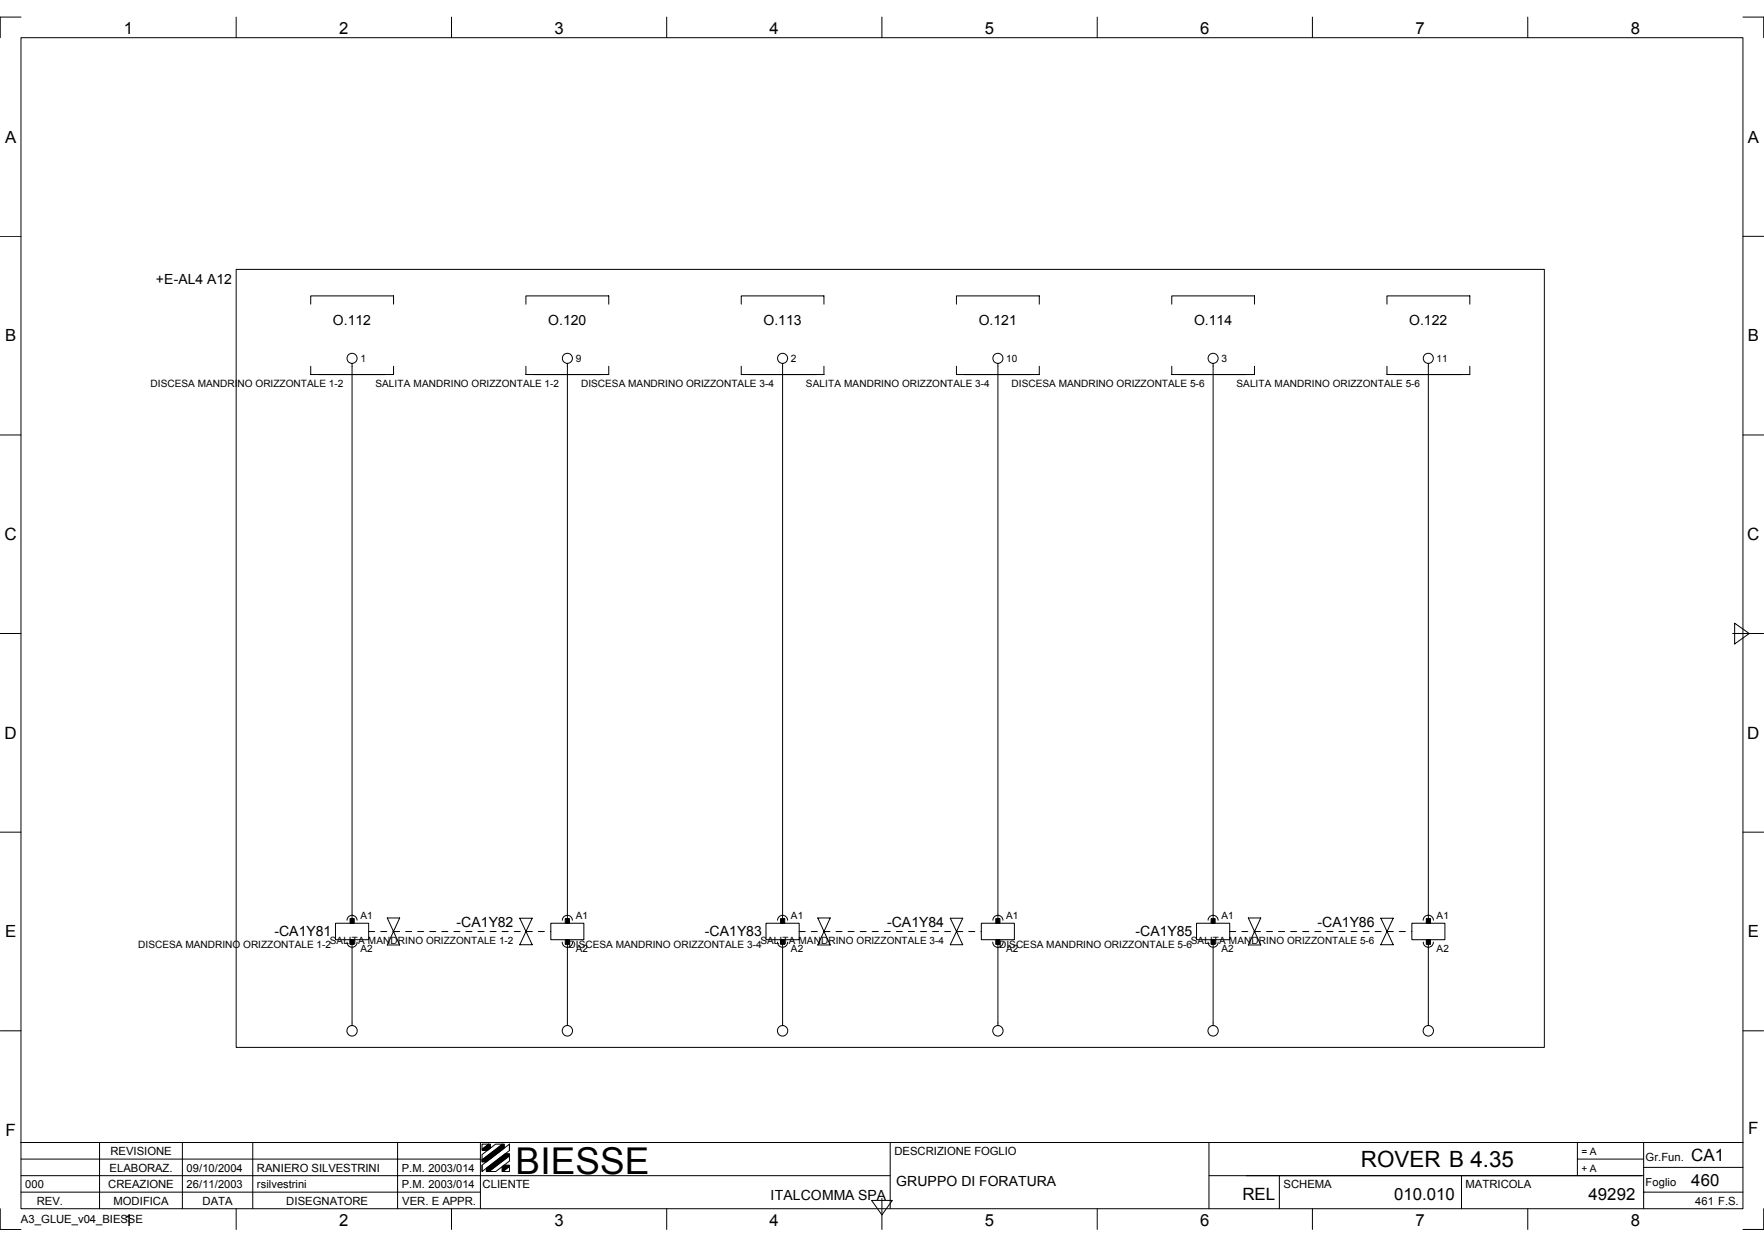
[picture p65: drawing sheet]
<svg xmlns="http://www.w3.org/2000/svg" width="297mm" height="210mm" viewBox="0 0 297 210" stroke-linecap="round" stroke-linejoin="round" font-family="sans-serif">
<defs><g id="words">
<text font-size="6.2" x="86.8" y="197.7">BIESSE</text>
<text font-size="3.8" x="229.2" y="196.7">ROVER B 4.35</text>
<g font-size="2.9">
<text x=".8" y="91">C</text>
<text x="294.2" y="91">C</text>
<text x=".8" y="124.4">D</text>
<text x="294.2" y="124.4">D</text>
<text x=".9" y="191.3">F</text>
<text x="294.4" y="191">F</text>
<text x="284.8" y="195.6">CA1</text>
<text x="209.2" y="202.2">REL</text>
</g>
<g font-size="2.8">
<text x="20.9" y="5.7">1</text>
<text x="57.1" y="5.7">2</text>
<text x="93.4" y="5.7">3</text>
<text x="129.6" y="5.7">4</text>
<text x="165.8" y="5.7">5</text>
<text x="202.1" y="5.7">6</text>
<text x="238.3" y="5.7">7</text>
<text x="274.6" y="5.7">8</text>
<text x=".8" y="24.1">A</text>
<text x="294.3" y="24.1">A</text>
<text x=".8" y="57.5">B</text>
<text x="294.3" y="57.5">B</text>
<text x=".8" y="157.9">E</text>
<text x="294.3" y="157.9">E</text>
<text x="234.7" y="202.2">010.010</text>
<text x="267.5" y="202.2">49292</text>
<text x="284.8" y="199.8">460</text>
<text x="20.9" y="206.5">1</text>
<text x="57.1" y="206.5">2</text>
<text x="93.4" y="206.5">3</text>
<text x="129.6" y="206.5">4</text>
<text x="165.8" y="206.5">5</text>
<text x="202.1" y="206.5">6</text>
<text x="238.3" y="206.5">7</text>
<text x="274.6" y="206.5">8</text>
</g>
<g font-size="2.4">
<text x="26.3" y="47.8">+E-AL4 A12</text>
<text x="56.1" y="54.8">O.112</text>
<text x="92.3" y="54.8">O.120</text>
<text x="128.6" y="54.8">O.113</text>
<text x="164.8" y="54.8">O.121</text>
<text x="201.1" y="54.8">O.114</text>
<text x="237.3" y="54.8">O.122</text>
<text x="46.2" y="157.6">-CA1Y81</text>
<text x="76.9" y="156.2">-CA1Y82</text>
<text x="118.7" y="157.6">-CA1Y83</text>
<text x="149.4" y="156.2">-CA1Y84</text>
<text x="191.2" y="157.6">-CA1Y85</text>
<text x="221.9" y="156.2">-CA1Y86</text>
<text x="129.8" y="202.2">ITALCOMMA SPA</text>
<text x="150.9" y="199.7">GRUPPO DI FORATURA</text>
</g>
<g font-size="1.9">
<text x="18.4" y="197.4">ELABORAZ.</text>
<text x="18.6" y="194.6">REVISIONE</text>
<text x="31.4" y="197.4">09/10/2004</text>
<text x="43.3" y="197.4">RANIERO SILVESTRINI</text>
<text x="67.6" y="197.4">P.M. 2003/014</text>
<text x="150.6" y="194.6">DESCRIZIONE FOGLIO</text>
<text x="277.1" y="195.6">Gr.Fun.</text>
<text x="4.2" y="200.1">000</text>
<text x="6.2" y="202.9">REV.</text>
<text x="18.2" y="200.1">CREAZIONE</text>
<text x="19.1" y="202.9">MODIFICA</text>
<text x="31.4" y="200.1">26/11/2003</text>
<text x="34.1" y="202.9">DATA</text>
<text x="43.3" y="200.1">rsilvestrini</text>
<text x="48.2" y="202.9">DISEGNATORE</text>
<text x="67.6" y="200.1">P.M. 2003/014</text>
<text x="67.7" y="202.9">VER. E APPR.</text>
<text x="81.3" y="200.1">CLIENTE</text>
<text x="216.1" y="200.1">SCHEMA</text>
<text x="246.8" y="200.1">MATRICOLA</text>
<text x="277.1" y="199.8">Foglio</text>
<text x="285.5" y="202.9">461 F.S.</text>
<text x="3.5" y="206.1">A3_GLUE_v04_BIESSE</text>
</g>
<g font-size="1.7">
<text x="25.4" y="65.3">DISCESA MANDRINO ORIZZONTALE 1-2</text>
<text x="60.7" y="61.1">1</text>
<text x="63.2" y="65.3">SALITA MANDRINO ORIZZONTALE 1-2</text>
<text x="96.9" y="61.1">9</text>
<text x="97.9" y="65.3">DISCESA MANDRINO ORIZZONTALE 3-4</text>
<text x="133.2" y="61.1">2</text>
<text x="135.7" y="65.3">SALITA MANDRINO ORIZZONTALE 3-4</text>
<text x="169.4" y="61.1">10</text>
<text x="170.3" y="65.3">DISCESA MANDRINO ORIZZONTALE 5-6</text>
<text x="205.7" y="61.1">3</text>
<text x="208.2" y="65.3">SALITA MANDRINO ORIZZONTALE 5-6</text>
<text x="241.9" y="61.1">11</text>
<text x="60.7" y="154.8">A1</text>
<text x="96.9" y="154.8">A1</text>
<text x="133.2" y="154.8">A1</text>
<text x="169.4" y="154.8">A1</text>
<text x="205.7" y="154.8">A1</text>
<text x="241.9" y="154.8">A1</text>
<text x="23.3" y="159.7">DISCESA MANDRINO ORIZZONTALE 1-2</text>
<text x="55.5" y="159">SALITA MANDRINO ORIZZONTALE 1-2</text>
<text x="60.7" y="160.4">A2</text>
<text x="95.8" y="159.7">DISCESA MANDRINO ORIZZONTALE 3-4</text>
<text x="96.9" y="160.4">A2</text>
<text x="128" y="159">SALITA MANDRINO ORIZZONTALE 3-4</text>
<text x="133.2" y="160.4">A2</text>
<text x="168.3" y="159.7">DISCESA MANDRINO ORIZZONTALE 5-6</text>
<text x="169.4" y="160.4">A2</text>
<text x="200.5" y="159">SALITA MANDRINO ORIZZONTALE 5-6</text>
<text x="205.7" y="160.4">A2</text>
<text x="241.9" y="160.4">A2</text>
<text x="266.3" y="194.6">= A</text>
<text x="266.3" y="197.4">+ A</text>
</g>
</g></defs>
<g fill="none" stroke="#000" stroke-width=".17">
<path d="M3.5 6.3h290v197.3h-290zM3.5 2.9h-3.5v3.4M39.8 2.9v3.4M76 2.9v3.4M112.3 2.9v3.4M148.5 2.9v3.4M184.8 2.9v3.4M221 2.9v3.4M257.3 2.9v3.4M293.5 2.9h3.5v3.4M0 39.8h3.5M293.5 39.8h3.5"/>
<path d="M39.8 45.4h220.3v131h-220.3zM52.3 51.2v-1.4h14v1.4M88.6 51.2v-1.4h13.9v1.4M124.8 51.2v-1.4h13.9v1.4M161.1 51.2v-1.4h13.9v1.4M197.3 51.2v-1.4h13.9v1.4M233.5 51.2v-1.4h14v1.4M0 73.3h3.5M52.3 61.7v1.4h14v-1.4M59.3 61.2v94.3M88.6 61.7v1.4h13.9v-1.4M95.5 61.2v94.3"/>
<path d="M124.8 61.7v1.4h13.9v-1.4M131.8 61.2v94.3M161.1 61.7v1.4h13.9v-1.4M168 61.2v94.3M197.3 61.7v1.4h13.9v-1.4M204.3 61.2v94.3M233.5 61.7v1.4h14v-1.4M240.5 61.2v94.3M293.5 73.3h3.5M0 106.7h3.5M291.8 106.7h5.2M292.1 105l2.5 1.7-2.5 1.8z"/>
<path d="M0 140.2h3.5M56.5 155.5h5.6v2.8h-5.6zM58.4 155a.85 .85 0 0 1 .9-.8 .85 .85 0 0 1 .8 .8M58.4 158.7a.85 .85 0 0 0 .9 .9 .85 .85 0 0 0 .8-.9M59.3 158.3v14.5M65.2 154.6l2.1 4.6h-2.1l2.1-4.6zM87.5 154.7h2.1l-2.1 4.5h2.1zM92.7 155.5h5.6v2.8h-5.6zM94.7 158.7a.87 .87 0 0 0 .8 .9 .87 .87 0 0 0 .9-.9M94.7 155a.85 .85 0 0 1 .8-.8 .85 .85 0 0 1 .9 .8M95.5 158.3v14.5M129 155.5h5.6v2.8h-5.6z"/>
<path d="M130.9 155a.85 .85 0 0 1 .9-.8 .85 .85 0 0 1 .8 .8M130.9 158.7a.85 .85 0 0 0 .9 .9 .85 .85 0 0 0 .8-.9M131.8 158.3v14.5M137.7 154.6h2.1l-2.1 4.6h2.1zM160 154.7h2.1l-2.1 4.5h2.1zM165.2 155.5h5.6v2.8h-5.6zM167.2 158.7a.87 .87 0 0 0 .8 .9 .87 .87 0 0 0 .9-.9M167.2 155a.85 .85 0 0 1 .8-.8 .85 .85 0 0 1 .9 .8M168 158.3v14.5M201.5 155.5h5.6v2.8h-5.6zM203.4 155a.85 .85 0 0 1 .9-.8 .85 .85 0 0 1 .8 .8M203.4 158.7a.85 .85 0 0 0 .9 .9 .85 .85 0 0 0 .8-.9"/>
<path d="M204.3 158.3v14.5M210.2 154.6h2.1l-2.1 4.6h2.1zM232.5 154.7h2.1l-2.1 4.5h2.1zM237.7 155.5h5.6v2.8h-5.6zM239.6 155a.87 .87 0 0 1 .9-.8 .87 .87 0 0 1 .9 .8M239.7 158.7a.85 .85 0 0 0 .8 .9 .85 .85 0 0 0 .9-.9M240.5 158.3v14.5M293.5 140.2h3.5M0 173.7h3.5M293.5 173.7h3.5M3.5 192.5h290M3.5 198.1h146.4"/>
<path d="M3.5 195.3h77.4M16.8 192.5v11.1M30.7 192.5v11.1M42.6 192.5v11.1M66.9 192.5v11.1M80.9 192.5v11.1M81.2 196.3l4.6-3.6v1.1l-4.6 3.6zM81.2 194.5l2.3-1.8h1.1l-3.4 2.7zM81.2 192.7h1.1l-1.1 .9zM81.2 195.4v.3M81.2 196.3v1M82.3 197.4l3.5-2.7v.9l-2.3 1.8z"/>
<path d="M84.7 197.4l1.1-.9v.9zM85.8 192.7v1.1M149.9 192.5v11.1M203.6 198.1h73.2M203.6 192.5v11.1M215.4 198.1v5.5M246.1 198.1v5.5M265.6 195.3h11.2M265.6 192.5v5.6M276.8 192.5v11.1M276.8 196.7h16.7M0 203.6v3.5h3.5"/>
<path d="M3.5 200.8h77.4M39.8 203.6v3.5M76 203.6v3.5M112.3 203.6v3.5M146.8 202.2h3.5l-1.8 2.5zM148.5 201.9v5.2M184.8 203.6v3.5M221 203.6v3.5M257.3 203.6v3.5M276.8 200.8h16.7M297 203.6v3.5h-3.5"/>
<circle cx="59.3" cy="60.4" r=".85"/>
<circle cx="95.5" cy="60.4" r=".85"/>
<circle cx="131.8" cy="60.4" r=".85"/>
<circle cx="168" cy="60.4" r=".85"/>
<circle cx="204.3" cy="60.4" r=".85"/>
<circle cx="240.5" cy="60.4" r=".85"/>
<circle cx="59.3" cy="173.6" r=".88"/>
<circle cx="95.5" cy="173.6" r=".88"/>
<circle cx="131.8" cy="173.6" r=".88"/>
<circle cx="168" cy="173.6" r=".88"/>
<circle cx="204.3" cy="173.6" r=".88"/>
<circle cx="240.5" cy="173.6" r=".88"/>
</g>
<g fill="#000" stroke="#000" stroke-width=".17">
<path d="M58.9 154.7h.7v.8h-.7z" fill-rule="evenodd"/>
<path d="M58.9 158.3h.7v.8h-.7z" fill-rule="evenodd"/>
<path d="M95.2 154.7h.7v.8h-.7z" fill-rule="evenodd"/>
<path d="M95.2 158.3h.7v.8h-.7z" fill-rule="evenodd"/>
<path d="M131.4 154.7h.7v.8h-.7z" fill-rule="evenodd"/>
<path d="M131.4 158.3h.7v.8h-.7z" fill-rule="evenodd"/>
<path d="M167.7 154.7h.7v.8h-.7z" fill-rule="evenodd"/>
<path d="M167.7 158.3h.7v.8h-.7z" fill-rule="evenodd"/>
<path d="M203.9 154.7h.7v.8h-.7z" fill-rule="evenodd"/>
<path d="M203.9 158.3h.7v.8h-.7z" fill-rule="evenodd"/>
<path d="M240.2 154.7h.7v.8h-.7z" fill-rule="evenodd"/>
<path d="M240.2 158.3h.7v.8h-.7z" fill-rule="evenodd"/>
<path d="M81.2 193.6l1.1-.9h.3v.7l-.5 .4h-.9z" fill-rule="evenodd"/>
<path d="M81.9 196.8l3.2-2.4h.7v.3l-3.5 2.7h-.4z" fill-rule="evenodd"/>
<path d="M81.2 195.4l3.4-2.7h.3v.7l-3 2.3h-.7z" fill-rule="evenodd"/>
<path d="M84.5 196.6l.4-.3h.9v.2l-1.1 .9h-.2z" fill-rule="evenodd"/>
</g>
<path d="M62.1 156.9h4.2M66.3 156.9h26.4M134.6 156.9h4.1M138.7 156.9h26.5M207.1 156.9h4.1M211.2 156.9h26.5" fill="none" stroke="#000" stroke-width=".17" stroke-dasharray="1 1 1 1 1 1 1 1"/>
<use href="#words"/>
</svg>
